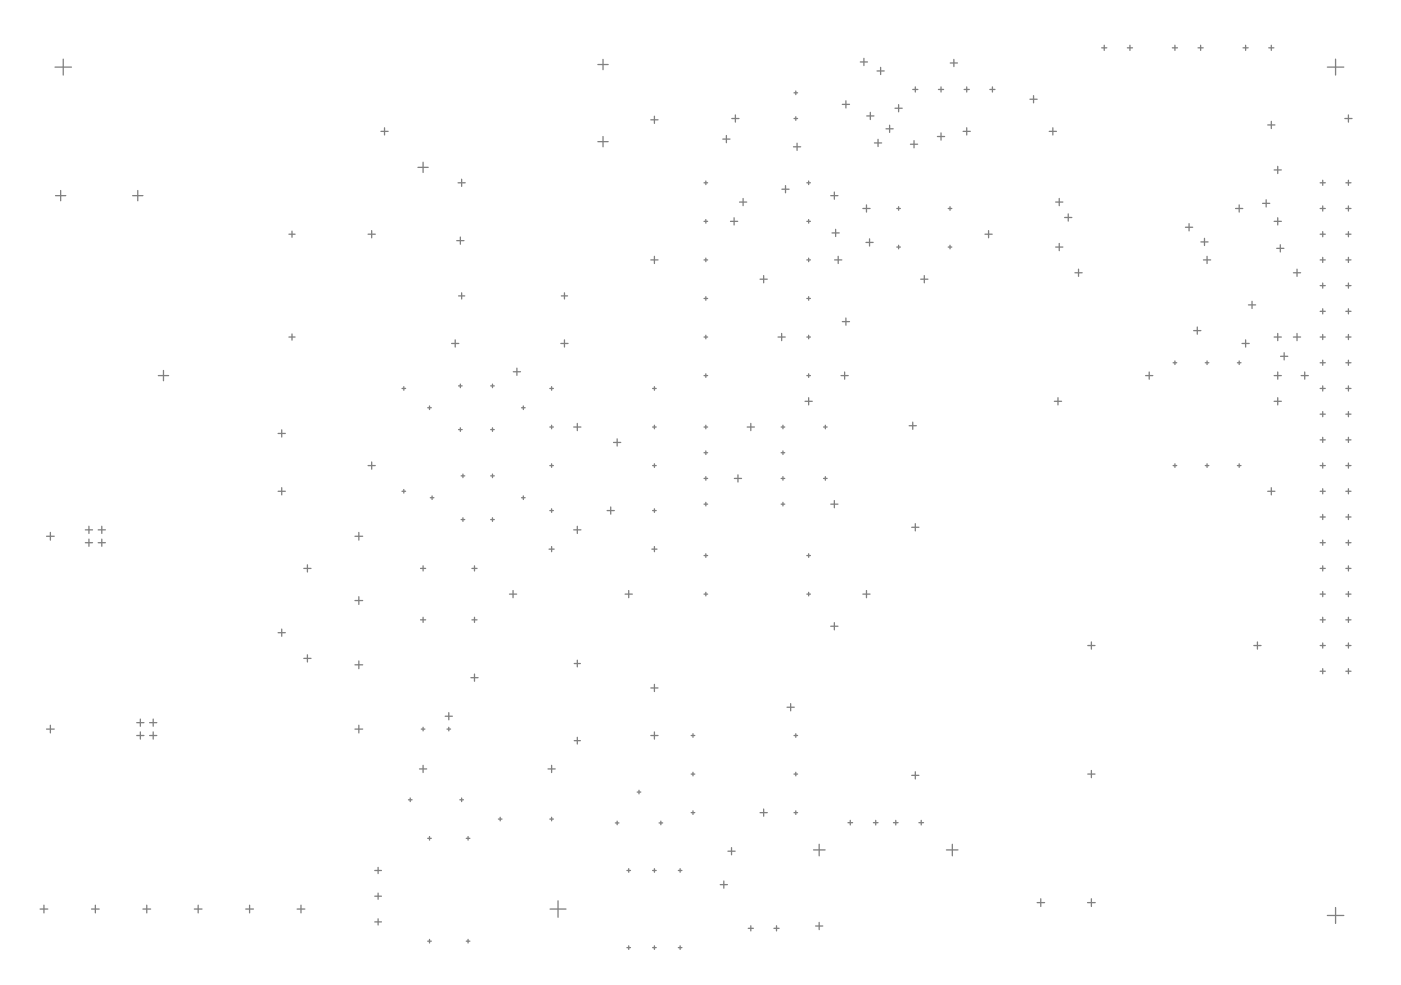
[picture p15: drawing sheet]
<svg xmlns="http://www.w3.org/2000/svg" width="289mm" height="203mm" viewBox="0 0 289 203" stroke-linecap="round" stroke-linejoin="round" font-family="sans-serif">
<g fill="none" stroke="#808080" stroke-width=".27">
<path d="M11.3 13.8h3.4M13 12.2v3.3M123.3 13.3h2.1M124.4 12.3v2.1M163.7 19.1h.8M164.1 18.8v.7M177.4 12.8h1.5M178.2 12v1.5M180.9 14.6h1.4M181.6 13.9v1.5M188.2 18.5h1.1M188.8 17.9v1.1"/>
<path d="M193.5 18.5h1.1M194.1 17.9v1.1M196 13h1.5M196.7 12.3v1.4M198.8 18.5h1.1M199.4 17.9v1.1M204.1 18.5h1.1M204.7 17.9v1.1M213.1 19.7v1.5M227.2 9.9h1.1M227.7 9.3v1.1M232.5 9.9h1.1"/>
<path d="M233 9.3v1.1M241.8 9.9h1M242.3 9.3v1.1M247.1 9.9h1M247.6 9.3v1.1M256.3 9.9h1.1M256.9 9.3v1.1M261.6 9.9h1.1M262.2 9.3v1.1M273.7 13.8h3.4M275.4 12.2v3.3M12.5 39.3v2.1"/>
<path d="M28.4 39.3v2.1M78.6 27.1h1.4M79.3 26.4v1.4M86.2 34.5h2.1M87.3 33.5v2.1M94.5 37.7h1.4M95.2 37v1.5M123.3 29.2h2.1M124.4 28.2v2.1M134.2 24.7h1.5M135 24v1.5M145.2 37.7h.7"/>
<path d="M145.6 37.3v.8M149.1 28.7h1.4M149.8 28v1.4M150.9 24.5h1.5M151.7 23.7v1.5M161.3 39h1.4M162 38.3v1.5M163.6 30.3h1.5M163.7 24.5h.8M164.1 24.1v.7M164.4 29.5v1.5M166.4 37.7h.7"/>
<path d="M166.8 37.3v.8M172.1 39.6v1.5M173.7 21.5h1.5M174.5 20.8v1.5M178.7 23.9h1.5M179.5 23.2v1.5M180.3 29.5h1.5M181.1 28.7v1.5M182.7 26.6h1.5M183.5 25.8v1.5M184.6 22.3h1.5M185.3 21.6v1.5"/>
<path d="M187.8 29.8h1.4M188.5 29v1.5M193.3 28.2h1.5M194.1 27.4v1.5M198.6 27.1h1.5M199.4 26.4v1.4M212.4 20.5h1.5M216.4 27.1h1.5M217.1 26.4v1.4M261.4 25.8h1.5M262.2 25v1.5M262.8 35.1h1.4"/>
<path d="M263.5 34.3v1.5M272.3 37.7h1M272.8 37.2v1M277.3 24.5h1.5M277.6 37.7h1M278.1 23.7v1.5M278.1 37.2v1M11.4 40.4h2.2M27.4 40.4h2.1M59.6 48.3h1.3M60.2 47.7v1.3M75.9 48.3h1.5"/>
<path d="M76.7 47.6v1.5M94.2 49.6h1.5M94.9 48.9v1.5M134.2 53.6h1.5M135 52.9v1.5M145.2 53.6h.7M145.2 45.7h.7M145.6 45.3v.7M145.6 53.2v.8M150.6 45.7h1.5M151.4 44.9v1.5M152.5 41.7h1.5"/>
<path d="M153.2 40.9v1.5M156.7 57.6h1.5M157.5 56.9v1.4M166.4 53.6h.7M166.4 45.7h.7M166.8 45.3v.7M166.8 53.2v.8M171.3 40.4h1.5M171.6 48.1h1.5M172.1 53.6h1.5M172.3 47.3v1.5M172.9 52.9v1.5"/>
<path d="M177.9 43h1.5M178.6 50h1.5M178.7 42.3v1.5M179.3 49.3v1.5M184.9 43h.8M184.9 51h.8M185.3 42.6v.8M185.3 50.6v.7M189.9 57.6h1.5M190.6 56.9v1.4M195.5 43h.8M195.5 51h.8"/>
<path d="M195.9 42.6v.8M195.9 50.6v.7M203.1 48.3h1.5M203.9 47.6v1.5M217.7 41.7h1.5M217.7 51h1.5M218.4 40.9v1.5M218.4 50.2v1.5M219.6 44.9h1.4M220.3 44.1v1.5M221.7 56.3h1.5M222.4 55.5v1.5"/>
<path d="M244.5 46.9h1.5M245.2 46.1v1.5M247.7 49.9h1.4M248.2 53.6h1.5M248.4 49.2v1.4M248.9 52.9v1.5M254.8 43h1.5M255.6 42.3v1.5M260.4 42h1.5M261.1 41.2v1.5M262.8 45.7h1.4M263.3 51.2h1.5"/>
<path d="M263.5 44.9v1.5M264 50.5v1.5M266.7 56.3h1.5M267.5 55.5v1.5M272.3 53.6h1M272.3 43h1M272.3 48.3h1M272.3 58.9h1M272.8 42.5v1M272.8 47.8v1M272.8 53.1v1M272.8 58.4v1.1"/>
<path d="M277.6 53.6h1M277.6 43h1M277.6 48.3h1M277.6 58.9h1M278.1 42.5v1M278.1 47.8v1M278.1 53.1v1M278.1 58.4v1.1M32.7 77.5h2.1M33.7 76.4v2.1M59.6 69.5h1.3M60.2 68.9v1.3"/>
<path d="M83.3 79.8v.7M93.1 70.9h1.5M93.9 70.1v1.5M94.6 79.6h.7M94.6 61h1.2M94.9 79.2v.8M95.2 60.4v1.3M101.2 79.6h.7M101.6 79.2v.8M105.9 76.7h1.4M106.6 75.9v1.5M113.8 79.8v.7"/>
<path d="M115.7 70.9h1.4M115.8 61h1.2M116.4 60.4v1.3M116.4 70.1v1.5M135 79.8v.7M145.2 69.5h.7M145.2 77.5h.7M145.2 61.6h.7M145.6 61.2v.7M145.6 69.2v.7M145.6 77.1v.8M160.5 69.5h1.4"/>
<path d="M161.2 68.8v1.5M166.4 69.5h.7M166.4 77.5h.7M166.4 61.6h.7M166.8 61.2v.7M166.8 69.2v.7M166.8 77.1v.8M173.4 77.5h1.5M173.7 66.3h1.5M174.2 76.7v1.5M174.5 65.6v1.5M236.3 77.5h1.4"/>
<path d="M237 76.7v1.5M241.9 74.8h.8M242.3 74.5v.7M246.2 68.2h1.5M246.9 67.5v1.4M248.6 74.8h.7M248.9 74.5v.7M255.2 74.8h.7M255.6 74.5v.7M256.1 70.9h1.5M256.9 70.1v1.5M257.5 62.9h1.4"/>
<path d="M258.2 62.2v1.4M262.8 69.5h1.4M262.8 77.5h1.4M263.5 68.8v1.5M263.5 76.7v1.5M264.1 73.5h1.5M264.8 72.8v1.4M266.7 69.5h1.5M267.5 68.8v1.5M268.3 77.5h1.5M269.1 76.7v1.5M272.3 69.5h1"/>
<path d="M272.3 64.2h1M272.3 74.8h1M272.8 63.7v1.1M272.8 69v1.1M272.8 74.3v1.1M272.8 79.6v1.1M277.6 69.5h1M277.6 64.2h1M277.6 74.8h1M278.1 63.7v1.1M278.1 69v1.1M278.1 74.3v1.1"/>
<path d="M278.1 79.6v1.1M57.4 89.4h1.4M58.1 88.7v1.5M75.9 96h1.5M76.7 95.3v1.5M82.9 80.1h.7M88.2 84.1h.7M88.6 83.7v.8M94.6 88.6h.7M94.9 88.3v.7M95.1 98.2h.7M95.5 97.8v.7"/>
<path d="M101.2 98.2h.7M101.2 88.6h.7M101.6 88.3v.7M101.6 97.8v.7M107.6 84.1h.7M107.9 83.7v.8M113.4 88.1h.7M113.4 96h.7M113.4 80.1h.7M113.8 87.7v.8M113.8 95.7v.7M118.3 88.1h1.5"/>
<path d="M119.1 87.3v1.5M126.5 91.3h1.5M127.3 90.5v1.5M134.6 88.1h.7M134.6 96h.7M134.6 80.1h.7M135 87.7v.8M135 95.7v.7M145.2 88.1h.7M145.2 98.7h.7M145.2 93.4h.7M145.6 87.7v.8"/>
<path d="M145.6 93v.8M145.6 98.3v.8M151.4 98.7h1.5M152.2 98v1.4M154.1 88.1h1.5M154.8 87.3v1.5M161.1 88.1h.7M161.1 98.7h.7M161.1 93.4h.7M161.5 87.7v.8M161.5 93v.8M161.5 98.3v.8"/>
<path d="M166 82.8h1.5M166.8 82v1.5M169.8 88.1h.8M169.8 98.7h.8M170.2 87.7v.8M170.2 98.3v.8M187.5 87.8h1.5M188.2 87.1v1.5M217.4 82.8h1.5M218.2 82v1.5M241.9 96h.8M242.3 95.7v.7"/>
<path d="M248.6 96h.7M248.9 95.7v.7M255.2 96h.7M255.6 95.7v.7M262.8 82.8h1.4M263.5 82v1.5M272.3 96h1M272.3 80.1h1M272.3 85.4h1M272.3 90.7h1M272.8 84.9v1.1M272.8 90.2v1.1"/>
<path d="M272.8 95.5v1.1M277.6 96h1M277.6 80.1h1M277.6 85.4h1M277.6 90.7h1M278.1 84.9v1.1M278.1 90.2v1.1M278.1 95.5v1.1M9.6 110.6h1.6M10.4 109.8v1.6M17.6 109.3h1.5M17.6 112h1.5"/>
<path d="M18.3 108.6v1.4M18.3 111.2v1.5M20.2 109.3h1.5M20.2 112h1.5M21 108.6v1.4M21 111.2v1.5M57.4 101.4h1.4M58.1 100.6v1.5M62.7 117.3h1.4M63.4 116.5v1.5M73.2 110.6h1.6M74 109.8v1.6"/>
<path d="M82.9 101.4h.7M83.3 101v.7M86.7 117.3h1.1M87.3 116.7v1.1M88.7 102.7h.8M89.1 102.3v.7M95.1 107.2h.7M95.5 106.8v.8M97.3 117.3h1.1M97.9 116.7v1.1M101.2 107.2h.7M101.6 106.8v.8"/>
<path d="M107.6 102.7h.7M107.9 102.3v.7M113.2 113.3h1.1M113.4 105.3h.7M113.8 105v.7M113.8 112.8v1M118.3 109.3h1.5M119.1 108.6v1.4M125.2 105.3h1.5M125.9 104.6v1.5M134.4 113.3h1.1M134.6 105.3h.7"/>
<path d="M135 105v.7M135 112.8v1M145.2 104h.7M145.2 114.6h.7M145.6 103.6v.8M145.6 114.2v.8M161.1 104h.7M161.5 103.6v.8M166.4 114.6h.7M166.8 114.2v.8M171.3 104h1.5M172.1 103.3v1.4"/>
<path d="M188 108.8h1.5M188.8 108v1.5M261.4 101.4h1.5M262.2 100.6v1.5M272.3 101.4h1M272.3 117.3h1M272.3 112h1M272.3 106.7h1M272.8 100.8v1.1M272.8 106.1v1.1M272.8 111.4v1.1M272.8 116.7v1.1"/>
<path d="M277.6 101.4h1M277.6 117.3h1M277.6 112h1M277.6 106.7h1M278.1 100.8v1.1M278.1 106.1v1.1M278.1 111.4v1.1M278.1 116.7v1.1M57.4 130.5h1.4M58.1 129.8v1.5M62.7 135.8h1.4M63.4 135.1v1.5"/>
<path d="M73.2 137.1h1.6M73.2 123.9h1.6M74 123.1v1.6M74 136.4v1.5M86.7 127.9h1.1M87.3 127.3v1.1M97.1 139.8h1.5M97.3 127.9h1.1M97.9 127.3v1.1M97.9 139.1v1.4M105.1 122.6h1.4M105.8 121.8v1.5"/>
<path d="M118.4 136.9h1.3M119.1 136.2v1.4M128.9 122.6h1.5M129.7 121.8v1.5M145.2 122.6h.7M145.6 122.2v.7M166.4 122.6h.7M166.8 122.2v.7M171.3 129.2h1.5M172.1 128.5v1.4M177.9 122.6h1.5M178.7 121.8v1.5"/>
<path d="M224.3 133.2h1.5M225.1 132.4v1.5M258.6 133.2h1.5M259.3 132.4v1.5M272.3 122.6h1M272.3 133.2h1M272.3 127.9h1M272.3 138.5h1M272.8 122v1.1M272.8 127.3v1.1M272.8 132.6v1.1M272.8 137.9v1.1"/>
<path d="M277.6 122.6h1M277.6 133.2h1M277.6 127.9h1M277.6 138.5h1M278.1 122v1.1M278.1 127.3v1.1M278.1 132.6v1.1M278.1 137.9v1.1M9.6 150.4h1.6M10.4 149.6v1.6M28.2 151.7h1.5M28.2 149.1h1.5"/>
<path d="M28.9 148.3v1.5M28.9 151v1.5M30.9 151.7h1.4M30.9 149.1h1.4M31.6 148.3v1.5M31.6 151v1.5M73.2 150.4h1.6M74 149.6v1.6M86.5 158.6h1.5M86.9 150.4h.7M87.3 150v.8M87.3 157.9v1.5"/>
<path d="M91.8 147.8h1.5M92.2 150.4h.7M92.6 147v1.5M92.6 150v.8M113 158.6h1.5M113.8 157.9v1.5M118.4 152.8h1.3M119.1 152.1v1.4M134.2 151.7h1.5M134.2 141.9h1.5M135 141.2v1.5M135 151v1.5"/>
<path d="M142.5 151.7h.8M142.5 159.7h.8M142.9 151.4v.7M142.9 159.3v.8M162.3 145.9h1.5M163.1 145.2v1.4M163.7 151.7h.8M163.7 159.7h.8M164.1 151.4v.7M164.1 159.3v.8M188 160h1.5M188.8 159.2v1.5"/>
<path d="M224.3 159.7h1.5M225.1 158.9v1.5M77.3 179.6h1.4M78 178.9v1.3M84.2 165h.8M84.6 164.6v.8M88.2 172.9h.7M88.6 172.6v.7M94.8 165h.8M95.2 164.6v.8M96.2 172.9h.7M96.5 172.6v.7"/>
<path d="M102.8 169h.7M103.2 168.6v.7M113.4 169h.7M113.8 168.6v.7M126.9 169.8h.7M127.3 169.4v.7M129.3 179.6h.7M129.7 179.2v.7M131.4 163.4h.8M131.8 163v.8M134.6 179.6h.7M135 179.2v.7"/>
<path d="M135.9 169.8h.8M136.3 169.4v.7M139.9 179.6h.7M140.3 179.2v.7M142.5 167.6h.8M142.9 167.3v.7M150.1 175.6h1.5M150.9 174.9v1.4M156.7 167.6h1.5M157.5 166.9v1.5M163.7 167.6h.8M164.1 167.3v.7"/>
<path d="M167.8 175.3h2.4M168.9 174.2v2.4M174.9 169.7h.9M175.4 169.2v1M180.1 169.7h1M180.6 169.2v1M184.3 169.7h.9M184.7 169.2v1M189.5 169.7h1M190 169.2v1M195.2 175.3h2.4M196.4 174.2v2.4"/>
<path d="M8.3 187.5h1.6M9.1 186.7v1.6M18.9 187.5h1.6M19.7 186.7v1.6M29.5 187.5h1.6M30.3 186.7v1.6M40.1 187.5h1.6M40.9 186.7v1.6M50.7 187.5h1.6M51.5 186.7v1.6M61.3 187.5h1.6M62.1 186.7v1.6"/>
<path d="M77.3 190.2h1.4M77.3 184.9h1.4M78 184.2v1.3M78 189.5v1.3M88.2 194.2h.7M88.6 193.8v.7M96.2 194.2h.7M96.5 193.8v.7M113.4 187.5h3.3M115.1 185.8v3.4M129.3 195.5h.7M129.7 195.1v.8"/>
<path d="M134.6 195.5h.7M135 195.1v.8M139.9 195.5h.7M140.3 195.1v.8M148.5 182.5h1.5M149.3 181.8v1.4M154.3 191.5h1.1M154.8 191v1M159.6 191.5h1.1M160.1 191v1M168.2 191h1.5M168.9 190.3v1.5"/>
<path d="M213.9 186.2h1.5M214.6 185.4v1.6M224.3 186.2h1.6M225.1 185.4v1.6M273.7 188.9h3.4M275.4 187.2v3.3"/>
</g>
</svg>
